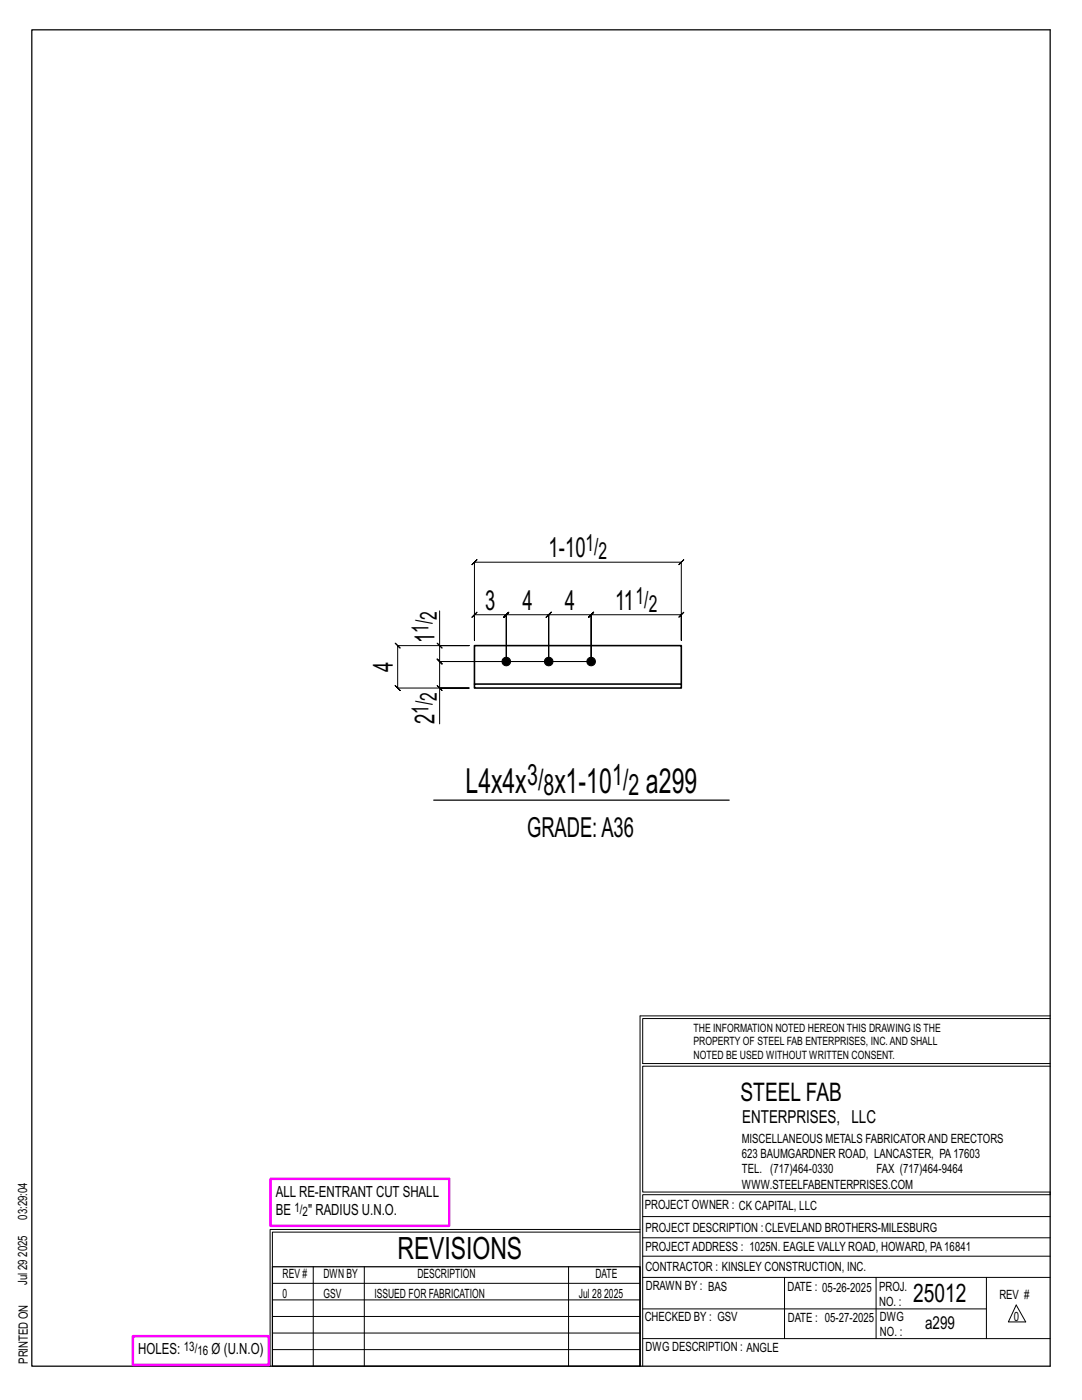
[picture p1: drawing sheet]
<svg xmlns="http://www.w3.org/2000/svg" width="216mm" height="279mm" viewBox="0 0 216 279" stroke-linecap="round" stroke-linejoin="round" font-family="sans-serif">
<defs><g id="words">
<g font-size="6.9">
<text x="92.9" y="158.2">L4x4x</text>
<text x="110.6" y="158.2">x1-10</text>
<text x="128.9" y="158.2">a299</text>
</g>
<text font-size="6.1" x="79.3" y="251.3">REVISIONS</text>
<g font-size="5.9">
<text x="105.2" y="156.7">3/</text>
<text x="108.5" y="158.8">8</text>
<text x="122.2" y="156.7">1/</text>
<text x="125.4" y="158.8">2</text>
</g>
<g font-size="5.5">
<text x="109.4" y="111.2">1-10</text>
<text x="96.8" y="121.7">3</text>
<text x="104.2" y="121.7">4</text>
<text x="112.7" y="121.7">4</text>
<text x="122.7" y="121.7">11</text>
<text x="86.7" y="128.3" transform="rotate(-90 86.7 128.3)">1</text>
<text x="78.4" y="134.1" transform="rotate(-90 78.4 134.1)">4</text>
<text x="86.7" y="144.5" transform="rotate(-90 86.7 144.5)">2</text>
<text x="105.2" y="167">GRADE:A36</text>
</g>
<g font-size="5.1">
<text x="147.8" y="219.8">STEEL FAB</text>
<text x="182.2" y="259.9">25012</text>
</g>
<g font-size="4.7">
<text x="116.8" y="110">1/</text>
<text x="119.4" y="111.6">2</text>
<text x="87.1" y="123.7" transform="rotate(-90 87.1 123.7)">2</text>
<text x="126.8" y="120.5">1/</text>
<text x="129.4" y="122.1">2</text>
<text x="85.5" y="126.3" transform="rotate(-90 85.5 126.3)">1/</text>
<text x="85.5" y="142.4" transform="rotate(-90 85.5 142.4)">1/</text>
<text x="87.1" y="139.8" transform="rotate(-90 87.1 139.8)">2</text>
</g>
<g font-size="3.6">
<text x="148.1" y="224.1">ENTERPRISES, LLC</text>
<text x="184.6" y="265.2">a299</text>
</g>
<g font-size="3.1">
<text x="55" y="238.9">ALL RE-ENTRANT CUT SHALL</text>
<text x="55" y="242.5">BE</text>
<text x="61.5" y="242.5">&quot; RADIUS U.N.O.</text>
<text x="27.6" y="270.2">HOLES:</text>
<text x="42.2" y="270.2">Ø (U.N.O)</text>
</g>
<g font-size="2.6">
<text x="58.8" y="241.8">1/</text>
<text x="60.4" y="242.7">2</text>
<text x="36.7" y="269.6">13/</text>
<text x="39.4" y="270.5">16</text>
</g>
<g font-size="2.5">
<text x="148" y="231.2">623 BAUMGARDNER ROAD, LANCASTER, PA17603</text>
<text x="148" y="228.1">MISCELLANEOUS METALS FABRICATORAND ERECTORS</text>
<text x="148" y="237.2">WWW.STEELFABENTERPRISES.COM</text>
<text x="148" y="234.2">TEL. (717)464-0330</text>
<text x="174.9" y="234.2">FAX (717)464-9464</text>
<text x="5.4" y="243.4" transform="rotate(-90 5.4 243.4)">03:29:04</text>
<text x="128.7" y="241.3">PROJECT OWNER : CK CAPITAL, LLC</text>
<text x="128.8" y="246">PROJECT DESCRIPTION :CLEVELAND BROTHERS-MILESBURG</text>
<text x="5.4" y="250.8" transform="rotate(-90 5.4 250.8)">2025</text>
<text x="128.8" y="249.7">PROJECTADDRESS : 1025N. EAGLE VALLY ROAD, HOWARD, PA16841</text>
<text x="5.4" y="256.5" transform="rotate(-90 5.4 256.5)">Jul 29</text>
<text x="56.4" y="255">REV #</text>
<text x="64.5" y="255">DWN BY</text>
<text x="83.3" y="255">DESCRIPTION</text>
<text x="118.8" y="255">DATE</text>
<text x="128.8" y="253.7">CONTRACTOR : KINSLEY CONSTRUCTION, INC.</text>
<text x="128.9" y="257.5">DRAWN BY : BAS</text>
<text x="157.1" y="257.6">DATE : 05-26-2025</text>
<text x="175.4" y="257.7">PROJ.</text>
<text x="56.4" y="259">0</text>
<text x="64.5" y="259">GSV</text>
<text x="74.7" y="259">ISSUED FOR FABRICATION</text>
<text x="115.5" y="259">Jul 28</text>
<text x="120.6" y="259">2025</text>
<text x="128.6" y="263.7">CHECKED BY : GSV</text>
<text x="157.2" y="263.7">DATE : 05-27-2025</text>
<text x="175.4" y="260.7">NO. :</text>
<text x="175.6" y="263.7">DWG</text>
<text x="199.4" y="259.2">REV #</text>
<text x="202.3" y="263.7">0</text>
<text x="128.8" y="269.7">DWG DESCRIPTION : ANGLE</text>
<text x="175.6" y="266.7">NO. :</text>
<text x="5.5" y="272.2" transform="rotate(-90 5.5 272.2)">PRINTED ON</text>
</g>
<g font-size="2.3">
<text x="138.4" y="208.6">PROPERTY OF STEEL FAB ENTERPRISES, INC.AND SHALL</text>
<text x="138.4" y="205.9">THE INFORMATION NOTED HEREON THIS DRAWING IS THE</text>
<text x="138.4" y="211.3">NOTED BE USED WITHOUT WRITTEN CONSENT.</text>
</g>
</g></defs>
<g fill="none" stroke="#000" stroke-width=".2">
<path d="M94.2 112.7l1-1-.5 .5h41.2l-.5 .5 1-1-.5 .5v15.6v-5.1l.5-.5-1 1 .5-.5h-17.9l.5-.5-1 1 .5-.5v9.3v-9.3l.5-.5-1 1 .5-.5h-8.5l.5-.5-1 1 .5-.5v9.3v-9.3l.5-.5-1 1 .5-.5h-8.5l.5-.5-1 1 .5-.5v9.3v-9.3l.5-.5-1 1 .5-.5h-6.3l.5-.5-1 1 .5-.5v5.1v-15.6zM87.2 136.8l1 1zM87.2 128.3l1 1zM87.7 121.9v6.9h5.9h-14.2l-.5-.5 1 1-.5-.5v8.5l-.5-.5 1 1-.5-.5h14.2h-5.9v7.2M87.7 128.8v3.2l-.5-.5 1 1-.5-.5h30.3h-30.3l-.5-.5 1 1-.5-.5v5.3M127.7 202.7v70M127.7 202.7h81.8M209.5 203.3h-81.3v9h81.3M209.5 212.8h-81.3v25.1h81.3v.5h-81.3v34.3M54.4 259.4h73.3M54.4 256.1h73.3M62.5 252.8v19.9"/>
<path d="M72.7 252.8v19.9M113.4 252.8v19.9M127.7 245.4h-73.8v27.3M127.7 245.9h-73.3v6.9M128.2 242.8h81.3M128.2 254.9h81.3M128.2 250.7h81.3M128.2 247h81.3M156.5 254.9v12.2M174.8 254.9v12.2M196.8 254.9v12.2M54.4 269.3h73.3"/>
<path d="M54.4 266h73.3M54.4 262.7h73.3M128.2 261.2h68.6M128.2 267.1h81.3M202.8 260.4l1.9 3.4h-3.5z"/>
</g>
<path d="M6.3 6h203.2v266.7h-203.2zM86.5 159.7h59M54.4 252.8h73.3v19.9h-73.3z" fill="none" stroke="#000" stroke-width=".25"/>
<path d="M54 235.3h35.6v9.3h-35.6zM26.5 266.7h27.1v5.7h-27.1z" fill="none" stroke="#f0f" stroke-width=".5"/>
<g fill="#000" stroke="#000" stroke-width=".2">
<circle cx="101" cy="132" r=".86"/>
<circle cx="109.5" cy="132" r=".86"/>
<circle cx="118" cy="132" r=".86"/>
</g>
<path d="M94.7 136.5h41.2v.8h-41.2zM94.7 136.5v-7.7h41.2v7.7" fill="none" stroke="#000" stroke-width=".32"/>
<use href="#words"/>
</svg>
